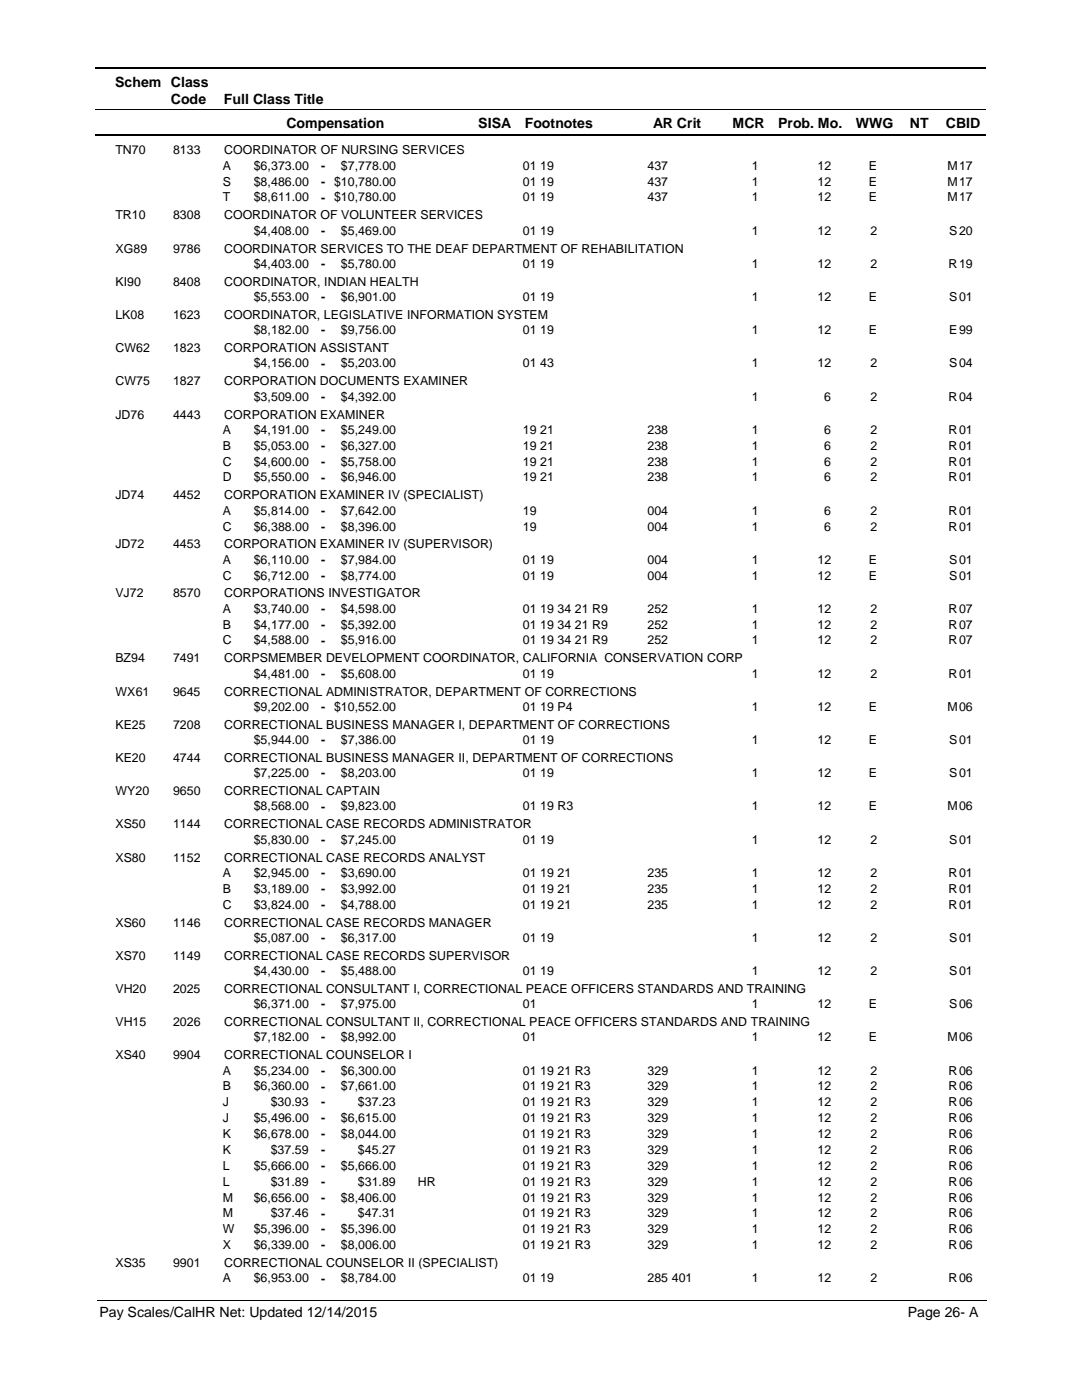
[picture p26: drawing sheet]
<svg xmlns="http://www.w3.org/2000/svg" width="216mm" height="279mm" viewBox="0 0 216 279" stroke-linecap="round" stroke-linejoin="round" font-family="sans-serif">
<defs><g id="words">
<g font-size="2.8">
<text x="23" y="17.3">Schem Class</text>
<text x="34.1" y="20.7">Code</text>
<text x="44.7" y="20.7">Full Class Title</text>
<text x="57.2" y="25.6">Compensation</text>
<text x="95.4" y="25.6">SISA</text>
<text x="104.7" y="25.6">Footnotes</text>
<text x="130.3" y="25.6">AR Crit</text>
<text x="146.2" y="25.6">MCR</text>
<text x="155.3" y="25.6">Prob. Mo.</text>
<text x="170.8" y="25.6">WWG</text>
<text x="181.5" y="25.6">NT</text>
<text x="188.7" y="25.6">CBID</text>
<text x="19.9" y="262.9">Pay Scales/CalHR Net: Updated 12/14/2015</text>
<text x="181.1" y="262.9">Page 26- A</text>
</g>
<g font-size="2.5">
<text x="23" y="30.8">TN70</text>
<text x="34.5" y="30.8">8133</text>
<text x="44.5" y="33.9">A</text>
<text x="44.7" y="30.8">COORDINATOR OF NURSING SERVICES</text>
<text x="50.6" y="33.9">$6,373.00</text>
<text x="64.1" y="33.9">-</text>
<text x="68" y="33.9">$7,778.00</text>
<text x="104.3" y="33.9">01 19</text>
<text x="129.2" y="33.9">437</text>
<text x="150" y="33.9">1</text>
<text x="163.1" y="33.9">12</text>
<text x="173.4" y="33.9">E</text>
<text x="189.1" y="33.9">M</text>
<text x="191.4" y="33.9">17</text>
<text x="44.5" y="37">S</text>
<text x="44.5" y="40.2">T</text>
<text x="50.6" y="37">$8,486.00</text>
<text x="50.6" y="40.2">$8,611.00</text>
<text x="64.1" y="37.1">- $10,780.00</text>
<text x="64.1" y="40.2">- $10,780.00</text>
<text x="104.3" y="37">01 19</text>
<text x="104.3" y="40.2">01 19</text>
<text x="129.2" y="37">437</text>
<text x="129.2" y="40.2">437</text>
<text x="150" y="37">1</text>
<text x="150" y="40.2">1</text>
<text x="163.1" y="37">12</text>
<text x="163.1" y="40.2">12</text>
<text x="173.4" y="37">E</text>
<text x="173.4" y="40.2">E</text>
<text x="189.1" y="37">M</text>
<text x="189.1" y="40.2">M</text>
<text x="191.4" y="37">17</text>
<text x="191.4" y="40.2">17</text>
<text x="23" y="43.8">TR10</text>
<text x="34.5" y="43.8">8308</text>
<text x="44.7" y="43.8">COORDINATOR OF VOLUNTEER SERVICES</text>
<text x="50.6" y="46.8">$4,408.00</text>
<text x="64.1" y="46.8">-</text>
<text x="68" y="46.8">$5,469.00</text>
<text x="104.3" y="46.8">01 19</text>
<text x="150" y="46.8">1</text>
<text x="163.1" y="46.8">12</text>
<text x="173.7" y="46.8">2</text>
<text x="189.4" y="46.8">S</text>
<text x="191.4" y="46.8">20</text>
<text x="23" y="50.4">XG89</text>
<text x="34.5" y="50.4">9786</text>
<text x="44.7" y="50.4">COORDINATOR SERVICES TO THE DEAF DEPARTMENT OF REHABILITATION</text>
<text x="50.6" y="53.4">$4,403.00</text>
<text x="64.1" y="53.5">-</text>
<text x="68" y="53.4">$5,780.00</text>
<text x="104.3" y="53.4">01 19</text>
<text x="150" y="53.4">1</text>
<text x="163.1" y="53.4">12</text>
<text x="173.7" y="53.4">2</text>
<text x="189.3" y="53.4">R</text>
<text x="191.4" y="53.4">19</text>
<text x="23" y="57">KI90</text>
<text x="34.5" y="57">8408</text>
<text x="44.7" y="57">COORDINATOR, INDIAN HEALTH</text>
<text x="23" y="63.6">LK08</text>
<text x="34.5" y="63.6">1623</text>
<text x="44.7" y="63.6">COORDINATOR, LEGISLATIVE INFORMATION SYSTEM</text>
<text x="50.6" y="60.1">$5,553.00</text>
<text x="64.1" y="60.1">-</text>
<text x="68" y="60.1">$6,901.00</text>
<text x="104.3" y="60.1">01 19</text>
<text x="150" y="60.1">1</text>
<text x="163.1" y="60.1">12</text>
<text x="173.4" y="60.1">E</text>
<text x="189.4" y="60.1">S</text>
<text x="191.4" y="60.1">01</text>
<text x="23" y="70.3">CW62</text>
<text x="34.5" y="70.3">1823</text>
<text x="44.7" y="70.3">CORPORATION ASSISTANT</text>
<text x="50.6" y="66.7">$8,182.00</text>
<text x="64.1" y="66.7">-</text>
<text x="68" y="66.7">$9,756.00</text>
<text x="104.3" y="66.7">01 19</text>
<text x="150" y="66.7">1</text>
<text x="163.1" y="66.7">12</text>
<text x="173.4" y="66.7">E</text>
<text x="189.4" y="66.7">E</text>
<text x="191.4" y="66.7">99</text>
<text x="23" y="76.9">CW75</text>
<text x="34.5" y="76.9">1827</text>
<text x="44.7" y="76.9">CORPORATION DOCUMENTS EXAMINER</text>
<text x="50.6" y="73.3">$4,156.00</text>
<text x="64.1" y="73.3">-</text>
<text x="68" y="73.3">$5,203.00</text>
<text x="104.3" y="73.3">01 43</text>
<text x="150" y="73.3">1</text>
<text x="163.1" y="73.3">12</text>
<text x="173.7" y="73.3">2</text>
<text x="189.4" y="73.3">S</text>
<text x="191.4" y="73.3">04</text>
<text x="23" y="83.5">JD76</text>
<text x="34.5" y="83.5">4443</text>
<text x="44.7" y="83.5">CORPORATION EXAMINER</text>
<text x="50.6" y="79.9">$3,509.00</text>
<text x="64.1" y="80">-</text>
<text x="68" y="79.9">$4,392.00</text>
<text x="150" y="79.9">1</text>
<text x="164.5" y="79.9">6</text>
<text x="173.7" y="79.9">2</text>
<text x="189.3" y="79.9">R</text>
<text x="191.4" y="79.9">04</text>
<text x="44.5" y="86.6">A</text>
<text x="44.5" y="89.7">B</text>
<text x="50.6" y="86.6">$4,191.00</text>
<text x="50.6" y="89.7">$5,053.00</text>
<text x="64.1" y="86.6">-</text>
<text x="64.1" y="89.7">-</text>
<text x="68" y="89.7">$6,327.00</text>
<text x="68" y="86.6">$5,249.00</text>
<text x="104.3" y="89.7">19 21</text>
<text x="104.3" y="86.6">19 21</text>
<text x="129.2" y="89.7">238</text>
<text x="129.2" y="86.6">238</text>
<text x="150" y="86.6">1</text>
<text x="150" y="89.7">1</text>
<text x="164.5" y="86.6">6</text>
<text x="164.5" y="89.7">6</text>
<text x="173.7" y="89.7">2</text>
<text x="173.7" y="86.6">2</text>
<text x="189.3" y="86.6">R</text>
<text x="189.3" y="89.7">R</text>
<text x="191.4" y="86.6">01</text>
<text x="191.4" y="89.7">01</text>
<text x="44.5" y="92.9">C</text>
<text x="50.6" y="92.9">$4,600.00</text>
<text x="64.1" y="92.9">-</text>
<text x="68" y="92.9">$5,758.00</text>
<text x="104.3" y="92.9">19 21</text>
<text x="129.2" y="92.9">238</text>
<text x="150" y="92.9">1</text>
<text x="164.5" y="92.9">6</text>
<text x="173.7" y="92.9">2</text>
<text x="189.3" y="92.9">R</text>
<text x="191.4" y="92.9">01</text>
<text x="23" y="99.6">JD74</text>
<text x="34.5" y="99.6">4452</text>
<text x="44.5" y="96.1">D</text>
<text x="44.7" y="99.6">CORPORATION EXAMINER IV (SPECIALIST)</text>
<text x="50.6" y="96.1">$5,550.00</text>
<text x="64.1" y="96.1">-</text>
<text x="68" y="96.1">$6,946.00</text>
<text x="104.3" y="96.1">19 21</text>
<text x="129.2" y="96.1">238</text>
<text x="150" y="96.1">1</text>
<text x="164.5" y="96.1">6</text>
<text x="173.7" y="96.1">2</text>
<text x="189.3" y="96.1">R</text>
<text x="191.4" y="96.1">01</text>
<text x="44.5" y="105.9">C</text>
<text x="44.5" y="102.7">A</text>
<text x="50.6" y="102.7">$5,814.00</text>
<text x="50.6" y="105.9">$6,388.00</text>
<text x="64.1" y="102.7">-</text>
<text x="64.1" y="105.9">-</text>
<text x="68" y="105.9">$8,396.00</text>
<text x="68" y="102.7">$7,642.00</text>
<text x="104.3" y="105.9">19</text>
<text x="104.3" y="102.7">19</text>
<text x="129.2" y="105.9">004</text>
<text x="129.2" y="102.7">004</text>
<text x="150" y="102.7">1</text>
<text x="150" y="105.9">1</text>
<text x="164.5" y="102.7">6</text>
<text x="164.5" y="105.9">6</text>
<text x="173.7" y="105.9">2</text>
<text x="173.7" y="102.7">2</text>
<text x="189.3" y="102.7">R</text>
<text x="189.3" y="105.9">R</text>
<text x="191.4" y="102.7">01</text>
<text x="191.4" y="105.9">01</text>
<text x="23" y="109.5">JD72</text>
<text x="34.5" y="109.5">4453</text>
<text x="44.5" y="112.5">A</text>
<text x="44.7" y="109.5">CORPORATION EXAMINER IV (SUPERVISOR)</text>
<text x="50.6" y="112.5">$6,110.00</text>
<text x="64.1" y="112.5">-</text>
<text x="68" y="112.5">$7,984.00</text>
<text x="104.3" y="112.5">01 19</text>
<text x="129.2" y="112.5">004</text>
<text x="150" y="112.5">1</text>
<text x="163.1" y="112.5">12</text>
<text x="173.4" y="112.5">E</text>
<text x="189.4" y="112.5">S</text>
<text x="191.4" y="112.5">01</text>
<text x="23" y="119.2">VJ72</text>
<text x="34.5" y="119.2">8570</text>
<text x="44.5" y="115.7">C</text>
<text x="44.7" y="119.2">CORPORATIONS INVESTIGATOR</text>
<text x="50.6" y="115.7">$6,712.00</text>
<text x="64.1" y="115.7">-</text>
<text x="68" y="115.7">$8,774.00</text>
<text x="104.3" y="115.7">01 19</text>
<text x="129.2" y="115.7">004</text>
<text x="150" y="115.7">1</text>
<text x="163.1" y="115.7">12</text>
<text x="173.4" y="115.7">E</text>
<text x="189.4" y="115.7">S</text>
<text x="191.4" y="115.7">01</text>
<text x="44.5" y="122.3">A</text>
<text x="44.5" y="125.5">B</text>
<text x="50.6" y="122.3">$3,740.00</text>
<text x="50.6" y="125.5">$4,177.00</text>
<text x="64.1" y="122.3">-</text>
<text x="64.1" y="125.5">-</text>
<text x="68" y="122.3">$4,598.00</text>
<text x="68" y="125.5">$5,392.00</text>
<text x="104.3" y="122.3">01 19 34 21 R9</text>
<text x="104.3" y="125.5">01 19 34 21 R9</text>
<text x="129.2" y="122.3">252</text>
<text x="129.2" y="125.5">252</text>
<text x="150" y="122.3">1</text>
<text x="150" y="125.5">1</text>
<text x="163.1" y="122.3">12</text>
<text x="163.1" y="125.5">12</text>
<text x="173.7" y="122.3">2</text>
<text x="173.7" y="125.5">2</text>
<text x="189.3" y="122.3">R</text>
<text x="189.3" y="125.5">R</text>
<text x="191.4" y="122.3">07</text>
<text x="191.4" y="125.5">07</text>
<text x="44.5" y="128.6">C</text>
<text x="50.6" y="128.6">$4,588.00</text>
<text x="64.1" y="128.7">-</text>
<text x="68" y="128.6">$5,916.00</text>
<text x="104.3" y="128.6">01 19 34 21 R9</text>
<text x="129.2" y="128.6">252</text>
<text x="150" y="128.6">1</text>
<text x="163.1" y="128.6">12</text>
<text x="173.7" y="128.6">2</text>
<text x="189.3" y="128.6">R</text>
<text x="191.4" y="128.6">07</text>
<text x="23" y="132.2">BZ94</text>
<text x="34.5" y="132.2">7491</text>
<text x="44.7" y="132.2">CORPSMEMBER DEVELOPMENT COORDINATOR, CALIFORNIA CONSERVATION CORP</text>
<text x="50.6" y="135.3">$4,481.00</text>
<text x="64.1" y="135.3">-</text>
<text x="68" y="135.3">$5,608.00</text>
<text x="104.3" y="135.3">01 19</text>
<text x="150" y="135.3">1</text>
<text x="163.1" y="135.3">12</text>
<text x="173.7" y="135.3">2</text>
<text x="189.3" y="135.3">R</text>
<text x="191.4" y="135.3">01</text>
<text x="23" y="138.8">WX61</text>
<text x="34.5" y="138.8">9645</text>
<text x="44.7" y="138.8">CORRECTIONAL ADMINISTRATOR, DEPARTMENT OF CORRECTIONS</text>
<text x="50.6" y="141.9">$9,202.00</text>
<text x="64.1" y="141.9">- $10,552.00</text>
<text x="104.3" y="141.9">01 19 P4</text>
<text x="150" y="141.9">1</text>
<text x="163.1" y="141.9">12</text>
<text x="173.4" y="141.9">E</text>
<text x="189.1" y="141.9">M</text>
<text x="191.4" y="141.9">06</text>
<text x="23" y="145.4">KE25</text>
<text x="34.5" y="145.4">7208</text>
<text x="44.7" y="145.4">CORRECTIONAL BUSINESS MANAGER I, DEPARTMENT OF CORRECTIONS</text>
<text x="50.6" y="148.5">$5,944.00</text>
<text x="64.1" y="148.5">-</text>
<text x="68" y="148.5">$7,386.00</text>
<text x="104.3" y="148.5">01 19</text>
<text x="150" y="148.5">1</text>
<text x="163.1" y="148.5">12</text>
<text x="173.4" y="148.5">E</text>
<text x="189.4" y="148.5">S</text>
<text x="191.4" y="148.5">01</text>
<text x="23" y="152.1">KE20</text>
<text x="34.5" y="152.1">4744</text>
<text x="44.7" y="152.1">CORRECTIONAL BUSINESS MANAGER II, DEPARTMENT OF CORRECTIONS</text>
<text x="50.6" y="155.1">$7,225.00</text>
<text x="64.1" y="155.2">-</text>
<text x="68" y="155.1">$8,203.00</text>
<text x="104.3" y="155.1">01 19</text>
<text x="150" y="155.1">1</text>
<text x="163.1" y="155.1">12</text>
<text x="173.4" y="155.1">E</text>
<text x="189.4" y="155.1">S</text>
<text x="191.4" y="155.1">01</text>
<text x="23" y="158.7">WY20</text>
<text x="34.5" y="158.7">9650</text>
<text x="44.7" y="158.7">CORRECTIONAL CAPTAIN</text>
<text x="50.6" y="161.7">$8,568.00</text>
<text x="64.1" y="161.8">-</text>
<text x="68" y="161.7">$9,823.00</text>
<text x="104.3" y="161.7">01 19 R3</text>
<text x="150" y="161.7">1</text>
<text x="163.1" y="161.7">12</text>
<text x="173.4" y="161.7">E</text>
<text x="189.1" y="161.7">M</text>
<text x="191.4" y="161.7">06</text>
<text x="23" y="165.3">XS50</text>
<text x="34.5" y="165.3">1144</text>
<text x="44.7" y="165.3">CORRECTIONAL CASE RECORDS ADMINISTRATOR</text>
<text x="23" y="171.9">XS80</text>
<text x="34.5" y="171.9">1152</text>
<text x="44.7" y="171.9">CORRECTIONAL CASE RECORDS ANALYST</text>
<text x="50.6" y="168.4">$5,830.00</text>
<text x="64.1" y="168.4">-</text>
<text x="68" y="168.4">$7,245.00</text>
<text x="104.3" y="168.4">01 19</text>
<text x="150" y="168.4">1</text>
<text x="163.1" y="168.4">12</text>
<text x="173.7" y="168.4">2</text>
<text x="189.4" y="168.4">S</text>
<text x="191.4" y="168.4">01</text>
<text x="44.5" y="175">A</text>
<text x="44.5" y="178.2">B</text>
<text x="50.6" y="175">$2,945.00</text>
<text x="50.6" y="178.2">$3,189.00</text>
<text x="64.1" y="175">-</text>
<text x="64.1" y="178.2">-</text>
<text x="68" y="178.2">$3,992.00</text>
<text x="68" y="175">$3,690.00</text>
<text x="104.3" y="178.2">01 19 21</text>
<text x="104.3" y="175">01 19 21</text>
<text x="129.2" y="178.2">235</text>
<text x="129.2" y="175">235</text>
<text x="150" y="175">1</text>
<text x="150" y="178.2">1</text>
<text x="163.1" y="175">12</text>
<text x="163.1" y="178.2">12</text>
<text x="173.7" y="178.2">2</text>
<text x="173.7" y="175">2</text>
<text x="189.3" y="175">R</text>
<text x="189.3" y="178.2">R</text>
<text x="191.4" y="175">01</text>
<text x="191.4" y="178.2">01</text>
<text x="23" y="184.9">XS60</text>
<text x="34.5" y="184.9">1146</text>
<text x="44.5" y="181.3">C</text>
<text x="44.7" y="184.9">CORRECTIONAL CASE RECORDS MANAGER</text>
<text x="50.6" y="181.3">$3,824.00</text>
<text x="64.1" y="181.4">-</text>
<text x="68" y="181.3">$4,788.00</text>
<text x="104.3" y="181.3">01 19 21</text>
<text x="129.2" y="181.3">235</text>
<text x="150" y="181.3">1</text>
<text x="163.1" y="181.3">12</text>
<text x="173.7" y="181.3">2</text>
<text x="189.3" y="181.3">R</text>
<text x="191.4" y="181.3">01</text>
<text x="23" y="191.5">XS70</text>
<text x="34.5" y="191.5">1149</text>
<text x="44.7" y="191.5">CORRECTIONAL CASE RECORDS SUPERVISOR</text>
<text x="50.6" y="187.9">$5,087.00</text>
<text x="64.1" y="188">-</text>
<text x="68" y="187.9">$6,317.00</text>
<text x="104.3" y="187.9">01 19</text>
<text x="150" y="187.9">1</text>
<text x="163.1" y="187.9">12</text>
<text x="173.7" y="187.9">2</text>
<text x="189.4" y="187.9">S</text>
<text x="191.4" y="187.9">01</text>
<text x="50.6" y="194.6">$4,430.00</text>
<text x="64.1" y="194.6">-</text>
<text x="68" y="194.6">$5,488.00</text>
<text x="104.3" y="194.6">01 19</text>
<text x="150" y="194.6">1</text>
<text x="163.1" y="194.6">12</text>
<text x="173.7" y="194.6">2</text>
<text x="189.4" y="194.6">S</text>
<text x="191.4" y="194.6">01</text>
<text x="23" y="198.1">VH20</text>
<text x="34.5" y="198.1">2025</text>
<text x="44.7" y="198.1">CORRECTIONAL CONSULTANT I, CORRECTIONAL PEACE OFFICERS STANDARDS AND TRAINING</text>
<text x="50.6" y="201.2">$6,371.00</text>
<text x="64.1" y="201.2">-</text>
<text x="68" y="201.2">$7,975.00</text>
<text x="104.3" y="201.2">01</text>
<text x="150" y="201.2">1</text>
<text x="163.1" y="201.2">12</text>
<text x="173.4" y="201.2">E</text>
<text x="189.4" y="201.2">S</text>
<text x="191.4" y="201.2">06</text>
<text x="23" y="204.8">VH15</text>
<text x="34.5" y="204.8">2026</text>
<text x="44.7" y="204.8">CORRECTIONAL CONSULTANT II, CORRECTIONAL PEACE OFFICERS STANDARDS AND TRAINING</text>
<text x="50.6" y="207.8">$7,182.00</text>
<text x="64.1" y="207.8">-</text>
<text x="68" y="207.8">$8,992.00</text>
<text x="104.3" y="207.8">01</text>
<text x="150" y="207.8">1</text>
<text x="163.1" y="207.8">12</text>
<text x="173.4" y="207.8">E</text>
<text x="189.1" y="207.8">M</text>
<text x="191.4" y="207.8">06</text>
<text x="23" y="211.4">XS40</text>
<text x="34.5" y="211.4">9904</text>
<text x="44.5" y="214.4">A</text>
<text x="44.7" y="211.4">CORRECTIONAL COUNSELOR I</text>
<text x="50.6" y="214.4">$5,234.00</text>
<text x="64.1" y="214.5">-</text>
<text x="68" y="214.4">$6,300.00</text>
<text x="104.3" y="214.4">01 19 21 R3</text>
<text x="129.2" y="214.4">329</text>
<text x="150" y="214.4">1</text>
<text x="163.1" y="214.4">12</text>
<text x="173.7" y="214.4">2</text>
<text x="189.3" y="214.4">R</text>
<text x="191.4" y="214.4">06</text>
<text x="44.5" y="217.6">B</text>
<text x="44.5" y="220.8">J</text>
<text x="50.6" y="217.6">$6,360.00</text>
<text x="54" y="220.8">$30.93</text>
<text x="64.1" y="217.6">-</text>
<text x="64.1" y="220.8">-</text>
<text x="68" y="217.6">$7,661.00</text>
<text x="71.4" y="220.8">$37.23</text>
<text x="104.3" y="217.6">01 19 21 R3</text>
<text x="104.3" y="220.8">01 19 21 R3</text>
<text x="129.2" y="217.6">329</text>
<text x="129.2" y="220.8">329</text>
<text x="150" y="220.8">1</text>
<text x="150" y="217.6">1</text>
<text x="163.1" y="217.6">12</text>
<text x="163.1" y="220.8">12</text>
<text x="173.7" y="217.6">2</text>
<text x="173.7" y="220.8">2</text>
<text x="189.3" y="220.8">R</text>
<text x="189.3" y="217.6">R</text>
<text x="191.4" y="217.6">06</text>
<text x="191.4" y="220.8">06</text>
<text x="44.5" y="223.9">J</text>
<text x="44.5" y="227.1">K</text>
<text x="50.6" y="223.9">$5,496.00</text>
<text x="50.6" y="227.1">$6,678.00</text>
<text x="64.1" y="224">-</text>
<text x="64.1" y="227.1">-</text>
<text x="68" y="223.9">$6,615.00</text>
<text x="68" y="227.1">$8,044.00</text>
<text x="104.3" y="223.9">01 19 21 R3</text>
<text x="104.3" y="227.1">01 19 21 R3</text>
<text x="129.2" y="223.9">329</text>
<text x="129.2" y="227.1">329</text>
<text x="150" y="223.9">1</text>
<text x="150" y="227.1">1</text>
<text x="163.1" y="223.9">12</text>
<text x="163.1" y="227.1">12</text>
<text x="173.7" y="223.9">2</text>
<text x="173.7" y="227.1">2</text>
<text x="189.3" y="223.9">R</text>
<text x="189.3" y="227.1">R</text>
<text x="191.4" y="223.9">06</text>
<text x="191.4" y="227.1">06</text>
<text x="44.5" y="230.3">K</text>
<text x="44.5" y="233.4">L</text>
<text x="50.6" y="233.4">$5,666.00</text>
<text x="54" y="230.3">$37.59</text>
<text x="64.1" y="230.3">-</text>
<text x="64.1" y="233.5">-</text>
<text x="68" y="233.4">$5,666.00</text>
<text x="71.4" y="230.3">$45.27</text>
<text x="104.3" y="233.4">01 19 21 R3</text>
<text x="104.3" y="230.3">01 19 21 R3</text>
<text x="129.2" y="233.4">329</text>
<text x="129.2" y="230.3">329</text>
<text x="150" y="230.3">1</text>
<text x="150" y="233.4">1</text>
<text x="163.1" y="230.3">12</text>
<text x="163.1" y="233.4">12</text>
<text x="173.7" y="233.4">2</text>
<text x="173.7" y="230.3">2</text>
<text x="189.3" y="230.3">R</text>
<text x="189.3" y="233.4">R</text>
<text x="191.4" y="230.3">06</text>
<text x="191.4" y="233.4">06</text>
<text x="44.5" y="236.6">L</text>
<text x="44.5" y="239.8">M</text>
<text x="50.6" y="239.8">$6,656.00</text>
<text x="54" y="236.6">$31.89</text>
<text x="64.1" y="236.6">-</text>
<text x="64.1" y="239.8">-</text>
<text x="68" y="239.8">$8,406.00</text>
<text x="71.4" y="236.6">$31.89</text>
<text x="83.4" y="236.6">HR</text>
<text x="104.3" y="239.8">01 19 21 R3</text>
<text x="104.3" y="236.6">01 19 21 R3</text>
<text x="129.2" y="236.6">329</text>
<text x="129.2" y="239.8">329</text>
<text x="150" y="236.6">1</text>
<text x="150" y="239.8">1</text>
<text x="163.1" y="236.6">12</text>
<text x="163.1" y="239.8">12</text>
<text x="173.7" y="239.8">2</text>
<text x="173.7" y="236.6">2</text>
<text x="189.3" y="236.6">R</text>
<text x="189.3" y="239.8">R</text>
<text x="191.4" y="236.6">06</text>
<text x="191.4" y="239.8">06</text>
<text x="44.5" y="243">M</text>
<text x="54" y="243">$37.46</text>
<text x="64.1" y="243">-</text>
<text x="71.4" y="243">$47.31</text>
<text x="104.3" y="243">01 19 21 R3</text>
<text x="129.2" y="243">329</text>
<text x="150" y="243">1</text>
<text x="163.1" y="243">12</text>
<text x="173.7" y="243">2</text>
<text x="189.3" y="243">R</text>
<text x="191.4" y="243">06</text>
<text x="44.5" y="246.1">W</text>
<text x="44.5" y="249.3">X</text>
<text x="50.6" y="246.1">$5,396.00</text>
<text x="50.6" y="249.3">$6,339.00</text>
<text x="64.1" y="246.2">-</text>
<text x="64.1" y="249.3">-</text>
<text x="68" y="246.1">$5,396.00</text>
<text x="68" y="249.3">$8,006.00</text>
<text x="104.3" y="246.1">01 19 21 R3</text>
<text x="104.3" y="249.3">01 19 21 R3</text>
<text x="129.2" y="246.1">329</text>
<text x="129.2" y="249.3">329</text>
<text x="150" y="246.1">1</text>
<text x="150" y="249.3">1</text>
<text x="163.1" y="246.1">12</text>
<text x="163.1" y="249.3">12</text>
<text x="173.7" y="246.1">2</text>
<text x="173.7" y="249.3">2</text>
<text x="189.3" y="246.1">R</text>
<text x="189.3" y="249.3">R</text>
<text x="191.4" y="246.1">06</text>
<text x="191.4" y="249.3">06</text>
<text x="23" y="252.9">XS35</text>
<text x="34.5" y="252.9">9901</text>
<text x="44.5" y="255.9">A</text>
<text x="44.7" y="252.9">CORRECTIONAL COUNSELOR II (SPECIALIST)</text>
<text x="50.6" y="255.9">$6,953.00</text>
<text x="64.1" y="256">-</text>
<text x="68" y="255.9">$8,784.00</text>
<text x="104.3" y="255.9">01 19</text>
<text x="129.2" y="255.9">285 401</text>
<text x="150" y="255.9">1</text>
<text x="163.1" y="255.9">12</text>
<text x="173.7" y="255.9">2</text>
<text x="189.3" y="255.9">R</text>
<text x="191.4" y="255.9">06</text>
</g>
</g></defs>
<path d="M19 13.5h177.8M19 27h177.8" fill="none" stroke="#000" stroke-width=".36"/>
<path d="M19 21.8h177.8" fill="none" stroke="#000" stroke-width=".2"/>
<g fill="#fff">
<path d="M46.9 31.2h16.3v3h-16.3z"/>
<path d="M191 31.2h4.2v3h-4.2z"/>
<path d="M46.9 34.4h16.3v3h-16.3z"/>
<path d="M191 34.4h4.2v3h-4.2z"/>
<path d="M46.9 37.6h16.3v3h-16.3z"/>
<path d="M191 37.6h4.2v3h-4.2z"/>
<path d="M46.9 44.2h16.3v3h-16.3z"/>
<path d="M191 44.2h4.2v3h-4.2z"/>
<path d="M46.9 50.8h16.3v3h-16.3z"/>
<path d="M191 50.8h4.2v3h-4.2z"/>
<path d="M46.9 57.4h16.3v3h-16.3z"/>
<path d="M191 57.4h4.2v3h-4.2z"/>
<path d="M46.9 64.1h16.3v2.9h-16.3z"/>
<path d="M191 64.1h4.2v2.9h-4.2z"/>
<path d="M46.9 70.7h16.3v3h-16.3z"/>
<path d="M191 70.7h4.2v3h-4.2z"/>
<path d="M46.9 77.3h16.3v3h-16.3z"/>
<path d="M191 77.3h4.2v3h-4.2z"/>
<path d="M46.9 83.9h16.3v3h-16.3z"/>
<path d="M191 83.9h4.2v3h-4.2z"/>
<path d="M46.9 87.1h16.3v3h-16.3z"/>
<path d="M191 87.1h4.2v3h-4.2z"/>
<path d="M46.9 90.3h16.3v2.9h-16.3z"/>
<path d="M191 90.3h4.2v2.9h-4.2z"/>
<path d="M46.9 93.4h16.3v3h-16.3z"/>
<path d="M191 93.4h4.2v3h-4.2z"/>
<path d="M46.9 100.1h16.3v3h-16.3z"/>
<path d="M191 100.1h4.2v3h-4.2z"/>
<path d="M46.9 103.3h16.3v2.9h-16.3z"/>
<path d="M191 103.3h4.2v2.9h-4.2z"/>
<path d="M46.9 109.9h16.3v2.9h-16.3z"/>
<path d="M191 109.9h4.2v2.9h-4.2z"/>
<path d="M46.9 113h16.3v3h-16.3z"/>
<path d="M191 113h4.2v3h-4.2z"/>
<path d="M46.9 119.7h16.3v2.9h-16.3z"/>
<path d="M191 119.7h4.2v2.9h-4.2z"/>
<path d="M46.9 122.8h16.3v3h-16.3z"/>
<path d="M191 122.8h4.2v3h-4.2z"/>
<path d="M46.9 126h16.3v3h-16.3z"/>
<path d="M191 126h4.2v3h-4.2z"/>
<path d="M46.9 132.6h16.3v3h-16.3z"/>
<path d="M191 132.6h4.2v3h-4.2z"/>
<path d="M46.9 139.2h16.3v3h-16.3z"/>
<path d="M191 139.2h4.2v3h-4.2z"/>
<path d="M46.9 145.9h16.3v2.9h-16.3z"/>
<path d="M191 145.9h4.2v2.9h-4.2z"/>
<path d="M46.9 152.5h16.3v3h-16.3z"/>
<path d="M191 152.5h4.2v3h-4.2z"/>
<path d="M46.9 159.1h16.3v3h-16.3z"/>
<path d="M191 159.1h4.2v3h-4.2z"/>
<path d="M46.9 165.7h16.3v3h-16.3z"/>
<path d="M191 165.7h4.2v3h-4.2z"/>
<path d="M46.9 172.4h16.3v2.9h-16.3z"/>
<path d="M191 172.4h4.2v2.9h-4.2z"/>
<path d="M46.9 175.5h16.3v3h-16.3z"/>
<path d="M191 175.5h4.2v3h-4.2z"/>
<path d="M46.9 178.7h16.3v3h-16.3z"/>
<path d="M191 178.7h4.2v3h-4.2z"/>
<path d="M46.9 185.3h16.3v3h-16.3z"/>
<path d="M191 185.3h4.2v3h-4.2z"/>
<path d="M46.9 191.9h16.3v3h-16.3z"/>
<path d="M191 191.9h4.2v3h-4.2z"/>
<path d="M46.9 198.6h16.3v2.9h-16.3z"/>
<path d="M191 198.6h4.2v2.9h-4.2z"/>
<path d="M46.9 205.2h16.3v3h-16.3z"/>
<path d="M191 205.2h4.2v3h-4.2z"/>
<path d="M46.9 211.8h16.3v3h-16.3z"/>
<path d="M191 211.8h4.2v3h-4.2z"/>
<path d="M46.9 215h16.3v3h-16.3z"/>
<path d="M191 215h4.2v3h-4.2z"/>
<path d="M46.9 218.1h16.3v3h-16.3z"/>
<path d="M191 218.1h4.2v3h-4.2z"/>
<path d="M46.9 221.3h16.3v3h-16.3z"/>
<path d="M191 221.3h4.2v3h-4.2z"/>
<path d="M46.9 224.5h16.3v3h-16.3z"/>
<path d="M191 224.5h4.2v3h-4.2z"/>
<path d="M46.9 227.6h16.3v3h-16.3z"/>
<path d="M191 227.6h4.2v3h-4.2z"/>
<path d="M46.9 230.8h16.3v3h-16.3z"/>
<path d="M191 230.8h4.2v3h-4.2z"/>
<path d="M46.9 234h16.3v3h-16.3z"/>
<path d="M191 234h4.2v3h-4.2z"/>
<path d="M46.9 237.2h16.3v2.9h-16.3z"/>
<path d="M191 237.2h4.2v2.9h-4.2z"/>
<path d="M46.9 240.3h16.3v3h-16.3z"/>
<path d="M191 240.3h4.2v3h-4.2z"/>
<path d="M46.9 243.5h16.3v3h-16.3z"/>
<path d="M191 243.5h4.2v3h-4.2z"/>
<path d="M46.9 246.7h16.3v3h-16.3z"/>
<path d="M191 246.7h4.2v3h-4.2z"/>
<path d="M46.9 253.3h16.3v3h-16.3z"/>
<path d="M191 253.3h4.2v3h-4.2z"/>
</g>
<path d="M19.4 259.6h177.4" fill="none" stroke="#000" stroke-width=".2"/>
<use href="#words"/>
</svg>
